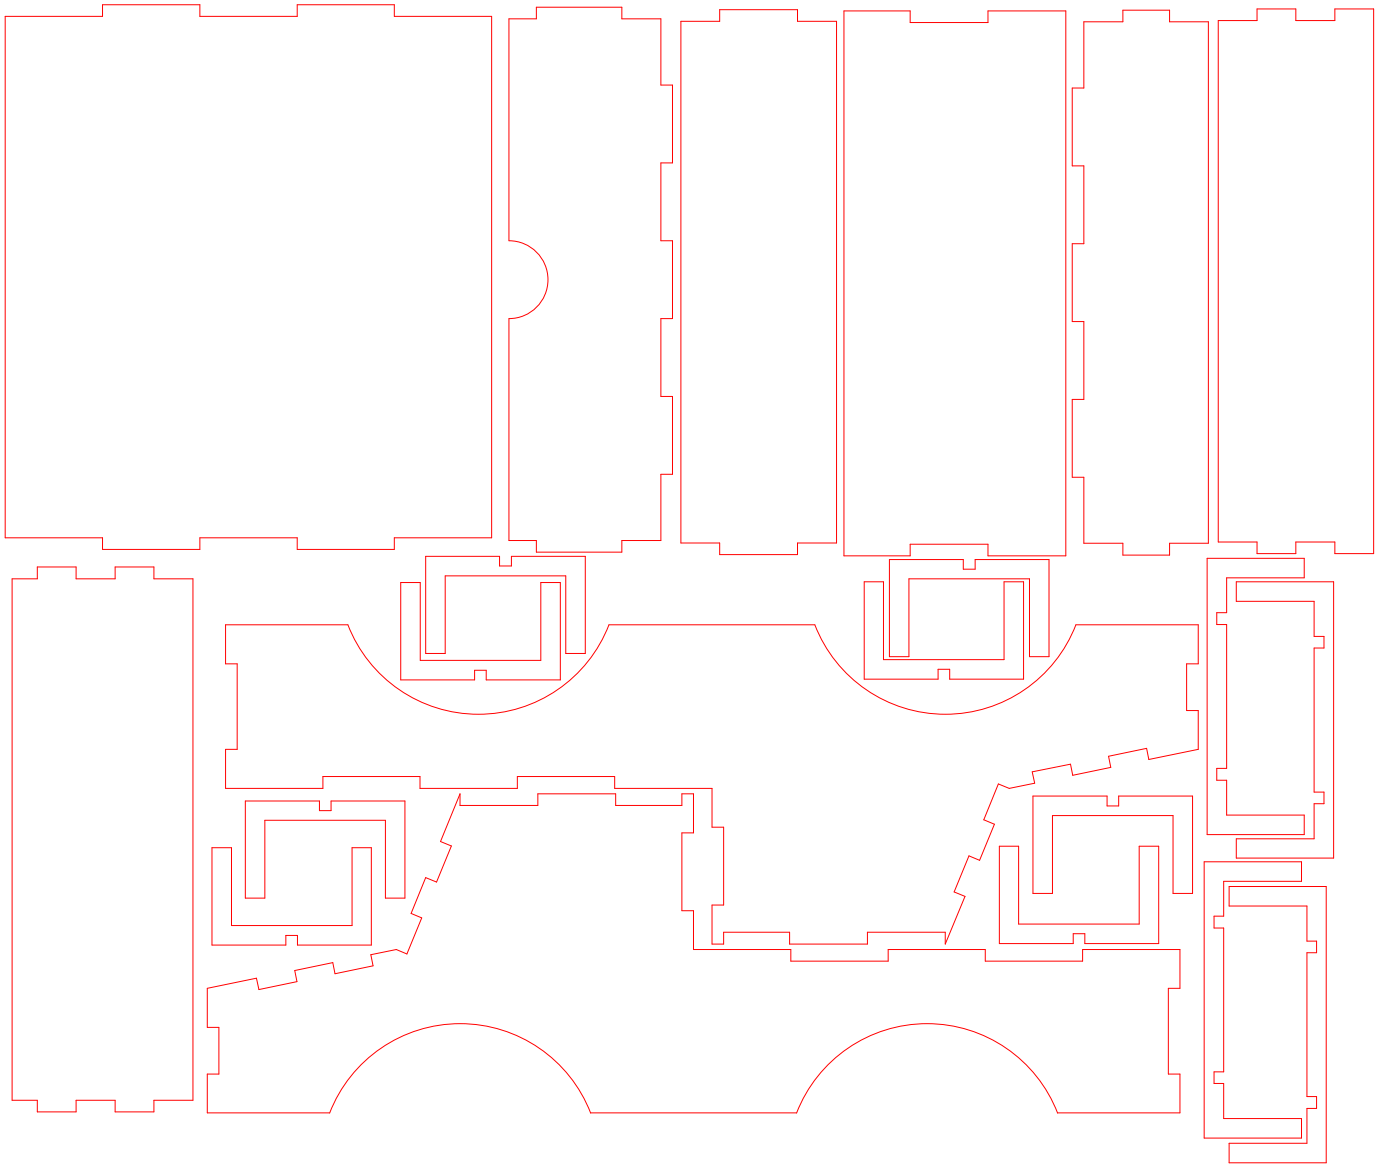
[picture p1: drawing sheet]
<svg xmlns="http://www.w3.org/2000/svg" width="360mm" height="300mm" viewBox="0 0 360 300" stroke-linecap="round" stroke-linejoin="round" font-family="sans-serif">
<!-- layer: Visible (ANSI) -->
<g fill="none" stroke="#f00" stroke-width=".26">
<path d="M1.3 4.2h25.1v-3h25v3h25v-3h24.9v3h25.1v134h-25.1v3h-24.9v-3h-25v3h-25v-3h-25.1zM130.8 4.8h7.1v-2.9h21.9v2.9h10.1v17.1h2.9v20h-2.9v20h2.9v20h-2.9v20h2.9v20h-2.9v17h-10.1v3h-21.9v-3h-7.1v-57a10 10 0 0 0 10-10 10 10 0 0 0-10-10zM175 5.5h10v-3h20v3h10v134h-10v3h-20v-3h-10zM216.9 2.8h17v3h20v-3h20v140h-20v-3h-20v3h-17zM278.6 5.6h10v-3h12v3h10v134h-10v3h-12v-3h-10v-17h-3v-20h3v-20h-3v-20h3v-20h-3v-20h3zM313.1 5.3h10v-3h10v3h10v-3h10v140h-10v-3h-10v3h-10v-3h-10zM3.1 148.7h6.5v-3h10v3h10v-3h10v3h10v134h-10v3h-10v-3h-10v3h-10v-3h-6.5zM103 149.7h5v20h31v-20h5v25h-19v-2.5h-3v2.5h-19zM109.4 143h19v2.4h3v-2.4h19v24.9h-5v-19.9h-31v19.9h-5zM222.1 149.5h5v20h31v-20h5v25h-19v-2.5h-3v2.5h-19zM228.6 143.8h19v2.5h3v-2.5h19v24.9h-5v-20h-31v20h-5zM310.3 143.5h24.9v5h-19.9v8.9h-2.6v3.1h2.6v36.9h-2.6v3.1h2.6v8.9h19.9v5.1h-24.9z"/>
<path d="M317.8 149.5h25v71h-25v-5h20v-9h2.5v-3h-2.5v-37h2.5v-3h-2.5v-9h-20zM89.4 160.5h-31.4v10.1h3v21.9h-3v10.1h25v-3.1h24.9v3.1h25.1v-3.1h25v3.1h25v9.9h3v20.1h-3v10h3v-3.1h16.9v3.1h20v-3.1h20.1v3.1l5-12.3-2.8-1.1 3.8-9.3 2.8 1.2 3.8-9.3-2.7-1.2 3.7-9.2 2.8 1.2 6.5-1.4-.6-2.9 9.8-1.9 .6 2.8 9.8-2-.6-2.9 9.8-2 .6 2.8 12.7-2.6v-9.9h-3v-12h3v-10.1h-31.5M89.4 160.5a36 36 0 0 0 33.6 23 36 36 0 0 0 33.5-22.9M156.5 160.5h52.9M209.4 160.5a36 36 0 0 0 33.6 23 36 36 0 0 0 33.5-22.9M54.5 217.8h5v20h31v-20h4.9v25h-18.9v-2.4h-3v2.4h-19zM63.1 205.8h19v2.5h3v-2.5h19v25h-5v-20h-31v20h-5zM256.9 217.4h4.9v20h31v-20h5v25.1h-19v-2.6h-3v2.6h-18.9zM265.5 204.5h19v2.6h3v-2.6h19v25.1h-5v-20h-31v20h-5zM309.5 221.4h25v5.1h-20v8.9h-2.5v3.1h2.5v36.9h-2.5v3h2.5v9h20v5h-25zM315.9 227.8h25v71h-25v-5h20v-9h2.5v-3h-2.5v-37h2.5v-3h-2.5v-9h-20zM84.7 286h-31.4v-10h3v-12h-3v-10l12.6-2.7 .6 3 9.8-2.1-.5-2.8 9.7-2.1 .6 2.9 9.8-2-.6-2.9 6.6-1.3 2.7 1.1 3.8-9.2-2.7-1.2 3.7-9.2 2.8 1.1 3.8-9.2-2.8-1.2 5-12.2v3h20v-3h20v3h17.1v-3h2.9v10h-2.9v20h2.9v10h25.1v3h25v-3h24.9v3h25.1v-3h25v10h-3v22h3v10h-31.5"/>
<path d="M84.7 286a36 36 0 0 1 33.6-23 36 36 0 0 1 33.5 23M151.8 286h52.9M204.7 286a36 36 0 0 1 33.6-23 36 36 0 0 1 33.5 23"/>
</g>
</svg>
